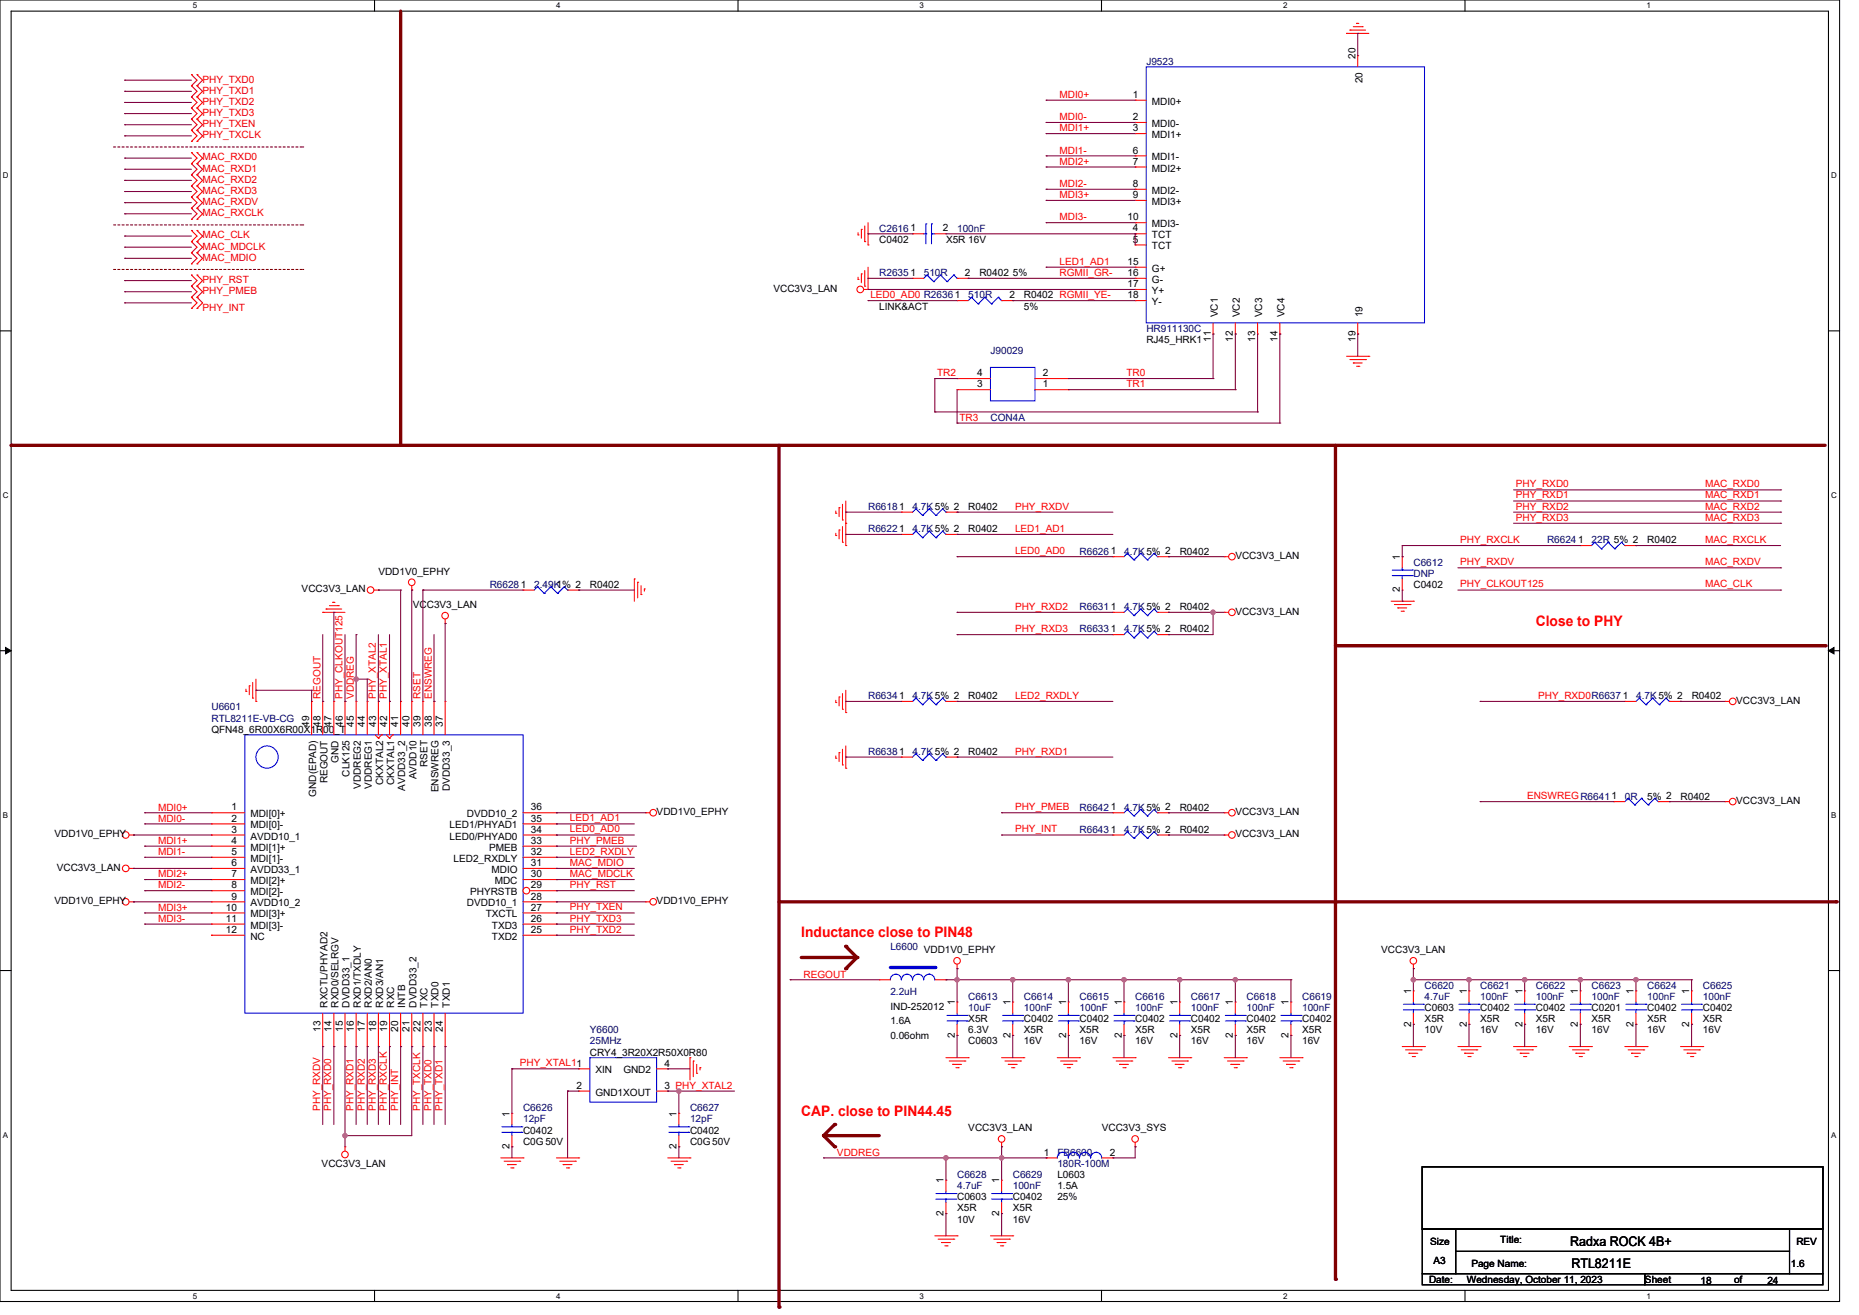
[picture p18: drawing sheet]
<svg xmlns="http://www.w3.org/2000/svg" width="297mm" height="210mm" viewBox="0 0 297 210" stroke-linecap="round" stroke-linejoin="round" font-family="sans-serif">
<defs><g id="words">
<g font-size="2.3" fill="#f00">
<text x="245.3" y="99.9">Close to PHY</text>
<text x="128" y="149.7">Inductance close to PIN48</text>
<text x="128" y="178.2">CAP. close to PIN44.45</text>
</g>
<g font-size="2.1">
<text x="250.9" y="198.9">Radxa ROCK 4B+</text>
<text x="251.1" y="202.5">RTL8211E</text>
</g>
<g font-size="1.6" fill="#000080">
<text x="183.1" y="10.3">J9523</text>
<text x="140.5" y="37">C26161</text>
<text x="152.9" y="37">100nF</text>
<text x="140.5" y="44.1">R26351</text>
<text x="147.6" y="44.1">510R</text>
<text x="154.7" y="47.7">510R</text>
<text x="183.1" y="53">HR911130C</text>
<text x="158.3" y="56.6">J90029</text>
<text x="158.3" y="67.2">CON4A</text>
<text x="138.7" y="81.4">R66181</text>
<text x="145.8" y="81.4">4.7K5% 2</text>
<text x="138.7" y="85">R66221</text>
<text x="145.8" y="85">4.7K5% 2</text>
<text x="172.5" y="88.6">R66261</text>
<text x="179.6" y="88.6">4.7K5% 2</text>
<text x="247.2" y="86.8">R66241</text>
<text x="254.3" y="86.8">22R 5% 2</text>
<text x="78.2" y="93.9">R66281</text>
<text x="85.4" y="93.9">2.49K1% 2</text>
<text x="225.8" y="90.3">C6612</text>
<text x="225.8" y="92.1">DNP</text>
<text x="172.5" y="101">R66331</text>
<text x="172.5" y="97.5">R66311</text>
<text x="179.6" y="101">4.7K5% 2</text>
<text x="179.6" y="97.5">4.7K5% 2</text>
<text x="33.8" y="113.5">U6601</text>
<text x="138.7" y="111.7">R66341</text>
<text x="145.8" y="111.7">4.7K5% 2</text>
<text x="261.4" y="111.7">4.7K5% 2</text>
<text x="33.8" y="115.2">RTL8211E-VB-CG</text>
<text x="138.7" y="120.6">R66381</text>
<text x="145.8" y="120.6">4.7K5% 2</text>
<text x="172.5" y="129.5">R66421</text>
<text x="179.6" y="129.5">4.7K5% 2</text>
<text x="259.6" y="127.7">0R</text>
<text x="172.5" y="133">R66431</text>
<text x="179.6" y="133">4.7K5% 2</text>
<text x="142.3" y="151.7">L6600</text>
<text x="142.3" y="159">2.2uH</text>
<text x="154.7" y="159.7">C6613</text>
<text x="154.7" y="161.5">10uF</text>
<text x="163.6" y="159.7">C6614</text>
<text x="163.6" y="161.5">100nF</text>
<text x="172.5" y="159.7">C6615</text>
<text x="172.5" y="161.5">100nF</text>
<text x="181.4" y="159.7">C6616</text>
<text x="181.4" y="161.5">100nF</text>
<text x="190.3" y="159.7">C6617</text>
<text x="190.3" y="161.5">100nF</text>
<text x="199.2" y="159.7">C6618</text>
<text x="199.2" y="161.5">100nF</text>
<text x="208" y="159.7">C6619</text>
<text x="208" y="161.5">100nF</text>
<text x="227.6" y="157.9">C6620</text>
<text x="227.6" y="159.7">4.7uF</text>
<text x="236.5" y="157.9">C6621</text>
<text x="236.5" y="159.7">100nF</text>
<text x="245.4" y="157.9">C6622</text>
<text x="245.4" y="159.7">100nF</text>
<text x="254.3" y="157.9">C6623</text>
<text x="254.3" y="159.7">100nF</text>
<text x="263.2" y="157.9">C6624</text>
<text x="263.2" y="159.7">100nF</text>
<text x="272.1" y="157.9">C6625</text>
<text x="272.1" y="159.7">100nF</text>
<text x="94.2" y="165">Y6600</text>
<text x="94.2" y="166.8">25MHz</text>
<text x="83.6" y="177.5">C6626</text>
<text x="83.6" y="179.2">12pF</text>
<text x="110.2" y="177.5">C6627</text>
<text x="110.2" y="179.2">12pF</text>
<text x="168.9" y="184.6">FB6600</text>
<text x="152.9" y="188.1">C6628</text>
<text x="152.9" y="189.9">4.7uF</text>
<text x="161.8" y="188.1">C6629</text>
<text x="161.8" y="189.9">100nF</text>
<text x="168.9" y="186.4">180R-100M</text>
</g>
<g font-size="1.6">
<text x="216.5" y="9.4" transform="rotate(-90 216.5 9.4)">20</text>
<text x="181" y="15.6">1</text>
<text x="184" y="16.7">MDI0+</text>
<text x="217.7" y="13.3" transform="rotate(-90 217.7 13.3)">20</text>
<text x="181" y="19.2">2</text>
<text x="181" y="21">3</text>
<text x="184" y="20.3">MDI0-</text>
<text x="184" y="22.1">MDI1+</text>
<text x="181" y="26.3">7</text>
<text x="181" y="24.5">6</text>
<text x="181" y="29.9">8</text>
<text x="184" y="27.4">MDI2+</text>
<text x="184" y="25.6">MDI1-</text>
<text x="180.1" y="35.2">10</text>
<text x="181" y="31.6">9</text>
<text x="184" y="32.7">MDI3+</text>
<text x="184" y="30.9">MDI2-</text>
<text x="140.5" y="38.8">C0402</text>
<text x="150.6" y="37">2</text>
<text x="151.1" y="38.8">X5R 16V</text>
<text x="181" y="37">4</text>
<text x="181" y="38.7">5</text>
<text x="184" y="38.1">TCT</text>
<text x="184" y="36.3">MDI3-</text>
<text x="184" y="39.8">TCT</text>
<text x="123.6" y="46.6">VCC3V3_LAN</text>
<text x="154.2" y="44.1">2</text>
<text x="156.5" y="44.1">R0402</text>
<text x="161.3" y="47.6">2</text>
<text x="161.8" y="44.1">5%</text>
<text x="163.6" y="47.7">R0402 RGMII_YE-</text>
<text x="180.1" y="42.3">15</text>
<text x="180.1" y="44.1">16</text>
<text x="180.1" y="47.6">18</text>
<text x="180.1" y="45.9">17</text>
<text x="184" y="43.4">G+</text>
<text x="184" y="45.2">G-</text>
<text x="184" y="46.9">Y+</text>
<text x="140.5" y="49.4">LINK&amp;ACT</text>
<text x="163.6" y="49.4">5%</text>
<text x="184" y="48.7">Y-</text>
<text x="194.5" y="50.7" transform="rotate(-90 194.5 50.7)">VC1</text>
<text x="198.1" y="50.7" transform="rotate(-90 198.1 50.7)">VC2</text>
<text x="201.7" y="50.7" transform="rotate(-90 201.7 50.7)">VC3</text>
<text x="205.2" y="50.7" transform="rotate(-90 205.2 50.7)">VC4</text>
<text x="217.7" y="50.7" transform="rotate(-90 217.7 50.7)">19</text>
<text x="183.1" y="54.8">RJ45_HRK1</text>
<text x="193.4" y="54.6" transform="rotate(-90 193.4 54.6)">11</text>
<text x="197" y="54.6" transform="rotate(-90 197 54.6)">12</text>
<text x="200.5" y="54.6" transform="rotate(-90 200.5 54.6)">13</text>
<text x="204.1" y="54.6" transform="rotate(-90 204.1 54.6)">14</text>
<text x="216.5" y="54.6" transform="rotate(-90 216.5 54.6)">19</text>
<text x="156.1" y="61.9">3</text>
<text x="156.1" y="60.1">4</text>
<text x="166.6" y="61.9">1</text>
<text x="166.6" y="60.1">2</text>
<text x="154.7" y="81.4">R0402</text>
<text x="154.7" y="85">R0402</text>
<text x="188.5" y="88.6">R0402</text>
<text x="197.4" y="89.3">VCC3V3_LAN</text>
<text x="223.7" y="89.4" transform="rotate(-90 223.7 89.4)">1</text>
<text x="263.2" y="86.8">R0402</text>
<text x="48.2" y="94.6">VCC3V3_LAN</text>
<text x="60.5" y="91.8">VDD1V0_EPHY</text>
<text x="94.2" y="93.9">R0402</text>
<text x="223.7" y="94.6" transform="rotate(-90 223.7 94.6)">2</text>
<text x="225.8" y="93.9">C0402</text>
<text x="66" y="97.1">VCC3V3_LAN</text>
<text x="188.5" y="101">R0402</text>
<text x="188.5" y="97.5">R0402</text>
<text x="197.4" y="98.2">VCC3V3_LAN</text>
<text x="154.7" y="111.7">R0402</text>
<text x="270.3" y="111.7">R0402</text>
<text x="277.4" y="112.4">VCC3V3_LAN</text>
<text x="33.8" y="117">QFN48_6R00X6R00X1R00_T</text>
<text x="49.4" y="116.1" transform="rotate(-90 49.4 116.1)">49</text>
<text x="51.2" y="116.1" transform="rotate(-90 51.2 116.1)">48</text>
<text x="53" y="116.1" transform="rotate(-90 53 116.1)">47</text>
<text x="54.7" y="116.1" transform="rotate(-90 54.7 116.1)">46</text>
<text x="56.5" y="116.1" transform="rotate(-90 56.5 116.1)">45</text>
<text x="58.3" y="116.1" transform="rotate(-90 58.3 116.1)">44</text>
<text x="60.1" y="116.1" transform="rotate(-90 60.1 116.1)">43</text>
<text x="61.9" y="116.1" transform="rotate(-90 61.9 116.1)">42</text>
<text x="63.6" y="116.1" transform="rotate(-90 63.6 116.1)">41</text>
<text x="65.4" y="116.1" transform="rotate(-90 65.4 116.1)">40</text>
<text x="67.2" y="116.1" transform="rotate(-90 67.2 116.1)">39</text>
<text x="69" y="116.1" transform="rotate(-90 69 116.1)">38</text>
<text x="70.8" y="116.1" transform="rotate(-90 70.8 116.1)">37</text>
<text x="52.3" y="125.1" transform="rotate(-90 52.3 125.1)">REGOUT</text>
<text x="54.1" y="121.8" transform="rotate(-90 54.1 121.8)">GND</text>
<text x="55.9" y="124" transform="rotate(-90 55.9 124)">CLK125</text>
<text x="57.6" y="126" transform="rotate(-90 57.6 126)">VDDREG2</text>
<text x="59.4" y="126" transform="rotate(-90 59.4 126)">VDDREG1</text>
<text x="61.2" y="125.4" transform="rotate(-90 61.2 125.4)">CKXTAL2</text>
<text x="63" y="125.4" transform="rotate(-90 63 125.4)">CKXTAL1</text>
<text x="66.5" y="124.5" transform="rotate(-90 66.5 124.5)">AVDD10</text>
<text x="68.3" y="122.5" transform="rotate(-90 68.3 122.5)">RSET</text>
<text x="154.7" y="120.6">R0402</text>
<text x="37" y="129.4">1</text>
<text x="37" y="131.2">2</text>
<text x="40" y="130.5">MDI[0]+</text>
<text x="50.5" y="127.3" transform="rotate(-90 50.5 127.3)">GND(EPAD)</text>
<text x="64.7" y="126.3" transform="rotate(-90 64.7 126.3)">AVDD33_2</text>
<text x="70.1" y="126.5" transform="rotate(-90 70.1 126.5)">ENSWREG</text>
<text x="71.9" y="126.3" transform="rotate(-90 71.9 126.3)">DVDD33_3</text>
<text x="74.6" y="130.5">DVDD10_2</text>
<text x="84.8" y="131.2">35</text>
<text x="84.8" y="129.4">36</text>
<text x="104.9" y="130.2">VDD1V0_EPHY</text>
<text x="188.5" y="129.5">R0402</text>
<text x="197.4" y="130.2">VCC3V3_LAN</text>
<text x="263.2" y="127.7">5% 2</text>
<text x="268.5" y="127.7">R0402</text>
<text x="277.4" y="128.4">VCC3V3_LAN</text>
<text x="8.7" y="133.7">VDD1V0_EPHY</text>
<text x="37" y="133">3</text>
<text x="37" y="134.8">4</text>
<text x="37" y="136.5">5</text>
<text x="40" y="132.3">MDI[0]-</text>
<text x="40" y="134.1">AVDD10_1</text>
<text x="40" y="135.8">MDI[1]+</text>
<text x="40" y="137.6">MDI[1]-</text>
<text x="71.8" y="134.1">LED0/PHYAD0</text>
<text x="71.8" y="132.3">LED1/PHYAD1</text>
<text x="72.5" y="137.6">LED2_RXDLY</text>
<text x="78.1" y="135.8">PMEB</text>
<text x="84.8" y="136.5">32</text>
<text x="84.8" y="134.8">33</text>
<text x="84.8" y="133">34</text>
<text x="188.5" y="133">R0402</text>
<text x="197.4" y="133.7">VCC3V3_LAN</text>
<text x="9.1" y="139.1">VCC3V3_LAN</text>
<text x="37" y="138.3">6</text>
<text x="37" y="140.1">7</text>
<text x="37" y="141.9">8</text>
<text x="37" y="143.6">9</text>
<text x="40" y="139.4">AVDD33_1</text>
<text x="40" y="141.2">MDI[2]+</text>
<text x="40" y="143">MDI[2]-</text>
<text x="75.1" y="143">PHYRSTB</text>
<text x="78.5" y="139.4">MDIO</text>
<text x="79" y="141.2">MDC</text>
<text x="84.8" y="143.6">28</text>
<text x="84.8" y="141.9">29</text>
<text x="84.8" y="140.1">30</text>
<text x="84.8" y="138.3">31</text>
<text x="8.7" y="144.4">VDD1V0_EPHY</text>
<text x="36.1" y="145.4">10</text>
<text x="36.1" y="147.2">11</text>
<text x="36.1" y="149">12</text>
<text x="40" y="144.7">AVDD10_2</text>
<text x="40" y="146.5">MDI[3]+</text>
<text x="40" y="148.3">MDI[3]-</text>
<text x="74.6" y="144.7">DVDD10_1</text>
<text x="77.6" y="146.5">TXCTL</text>
<text x="78.6" y="148.3">TXD3</text>
<text x="84.8" y="149">25</text>
<text x="84.8" y="147.2">26</text>
<text x="84.8" y="145.4">27</text>
<text x="104.9" y="144.4">VDD1V0_EPHY</text>
<text x="40" y="150.1">NC</text>
<text x="78.6" y="150.1">TXD2</text>
<text x="147.6" y="152.2">VDD1V0_EPHY</text>
<text x="220.7" y="152.2">VCC3V3_LAN</text>
<text x="52.3" y="160.9" transform="rotate(-90 52.3 160.9)">RXCTL/PHYAD2</text>
<text x="54.1" y="160.9" transform="rotate(-90 54.1 160.9)">RXD0/SELRGV</text>
<text x="55.9" y="160.9" transform="rotate(-90 55.9 160.9)">DVDD33_1</text>
<text x="57.6" y="160.9" transform="rotate(-90 57.6 160.9)">RXD1/TXDLY</text>
<text x="59.4" y="160.9" transform="rotate(-90 59.4 160.9)">RXD2/AN0</text>
<text x="61.2" y="160.9" transform="rotate(-90 61.2 160.9)">RXD3/AN1</text>
<text x="63" y="160.9" transform="rotate(-90 63 160.9)">RXC</text>
<text x="64.7" y="160.9" transform="rotate(-90 64.7 160.9)">INTB</text>
<text x="66.5" y="160.9" transform="rotate(-90 66.5 160.9)">DVDD33_2</text>
<text x="68.3" y="160.9" transform="rotate(-90 68.3 160.9)">TXC</text>
<text x="70.1" y="160.9" transform="rotate(-90 70.1 160.9)">TXD0</text>
<text x="71.9" y="160.9" transform="rotate(-90 71.9 160.9)">TXD1</text>
<text x="142.3" y="161.3">IND-252012</text>
<text x="152.5" y="160.5" transform="rotate(-90 152.5 160.5)">1</text>
<text x="161.4" y="160.5" transform="rotate(-90 161.4 160.5)">1</text>
<text x="170.3" y="160.5" transform="rotate(-90 170.3 160.5)">1</text>
<text x="179.2" y="160.5" transform="rotate(-90 179.2 160.5)">1</text>
<text x="188.1" y="160.5" transform="rotate(-90 188.1 160.5)">1</text>
<text x="197" y="160.5" transform="rotate(-90 197 160.5)">1</text>
<text x="205.9" y="160.5" transform="rotate(-90 205.9 160.5)">1</text>
<text x="225.4" y="158.8" transform="rotate(-90 225.4 158.8)">1</text>
<text x="227.6" y="161.5">C0603</text>
<text x="234.3" y="158.8" transform="rotate(-90 234.3 158.8)">1</text>
<text x="236.5" y="161.5">C0402</text>
<text x="243.2" y="158.8" transform="rotate(-90 243.2 158.8)">1</text>
<text x="245.4" y="161.5">C0402</text>
<text x="252.1" y="158.8" transform="rotate(-90 252.1 158.8)">1</text>
<text x="254.3" y="161.5">C0201</text>
<text x="261" y="158.8" transform="rotate(-90 261 158.8)">1</text>
<text x="263.2" y="161.5">C0402</text>
<text x="269.9" y="158.8" transform="rotate(-90 269.9 158.8)">1</text>
<text x="272.1" y="161.5">C0402</text>
<text x="51.2" y="164.8" transform="rotate(-90 51.2 164.8)">13</text>
<text x="53" y="164.8" transform="rotate(-90 53 164.8)">14</text>
<text x="54.7" y="164.8" transform="rotate(-90 54.7 164.8)">15</text>
<text x="56.5" y="164.8" transform="rotate(-90 56.5 164.8)">16</text>
<text x="58.3" y="164.8" transform="rotate(-90 58.3 164.8)">17</text>
<text x="60.1" y="164.8" transform="rotate(-90 60.1 164.8)">18</text>
<text x="61.9" y="164.8" transform="rotate(-90 61.9 164.8)">19</text>
<text x="63.6" y="164.8" transform="rotate(-90 63.6 164.8)">20</text>
<text x="65.4" y="164.8" transform="rotate(-90 65.4 164.8)">21</text>
<text x="67.2" y="164.8" transform="rotate(-90 67.2 164.8)">22</text>
<text x="69" y="164.8" transform="rotate(-90 69 164.8)">23</text>
<text x="70.8" y="164.8" transform="rotate(-90 70.8 164.8)">24</text>
<text x="142.3" y="163.6">1.6A</text>
<text x="142.3" y="165.9">0.06ohm</text>
<text x="152.5" y="165.7" transform="rotate(-90 152.5 165.7)">2</text>
<text x="154.7" y="166.8">C0603</text>
<text x="154.7" y="163.2">X5R</text>
<text x="154.7" y="165">6.3V</text>
<text x="161.4" y="165.7" transform="rotate(-90 161.4 165.7)">2</text>
<text x="163.6" y="163.2">C0402</text>
<text x="163.6" y="165">X5R</text>
<text x="163.6" y="166.8">16V</text>
<text x="170.3" y="165.7" transform="rotate(-90 170.3 165.7)">2</text>
<text x="172.5" y="163.2">C0402</text>
<text x="172.5" y="165">X5R</text>
<text x="172.5" y="166.8">16V</text>
<text x="179.2" y="165.7" transform="rotate(-90 179.2 165.7)">2</text>
<text x="181.4" y="163.2">C0402</text>
<text x="181.4" y="165">X5R</text>
<text x="181.4" y="166.8">16V</text>
<text x="188.1" y="165.7" transform="rotate(-90 188.1 165.7)">2</text>
<text x="190.3" y="163.2">C0402</text>
<text x="190.3" y="165">X5R</text>
<text x="190.3" y="166.8">16V</text>
<text x="197" y="165.7" transform="rotate(-90 197 165.7)">2</text>
<text x="199.2" y="163.2">C0402</text>
<text x="199.2" y="165">X5R</text>
<text x="199.2" y="166.8">16V</text>
<text x="205.9" y="165.7" transform="rotate(-90 205.9 165.7)">2</text>
<text x="208" y="163.2">C0402</text>
<text x="208" y="165">X5R</text>
<text x="208" y="166.8">16V</text>
<text x="225.4" y="163.9" transform="rotate(-90 225.4 163.9)">2</text>
<text x="227.6" y="163.2">X5R</text>
<text x="227.6" y="165">10V</text>
<text x="234.3" y="163.9" transform="rotate(-90 234.3 163.9)">2</text>
<text x="236.5" y="163.2">X5R</text>
<text x="236.5" y="165">16V</text>
<text x="243.2" y="163.9" transform="rotate(-90 243.2 163.9)">2</text>
<text x="245.4" y="163.2">X5R</text>
<text x="245.4" y="165">16V</text>
<text x="252.1" y="163.9" transform="rotate(-90 252.1 163.9)">2</text>
<text x="254.3" y="163.2">X5R</text>
<text x="254.3" y="165">16V</text>
<text x="261" y="163.9" transform="rotate(-90 261 163.9)">2</text>
<text x="263.2" y="163.2">X5R</text>
<text x="263.2" y="165">16V</text>
<text x="269.9" y="163.9" transform="rotate(-90 269.9 163.9)">2</text>
<text x="272.1" y="163.2">X5R</text>
<text x="272.1" y="165">16V</text>
<text x="92.1" y="173.9">2</text>
<text x="94.2" y="168.6">CRY4_3R20X2R50X0R80</text>
<text x="95.1" y="171.4">XIN</text>
<text x="99.6" y="171.4">GND2</text>
<text x="106.2" y="173.9">3 PHY_XTAL2</text>
<text x="106.2" y="170.3">4</text>
<text x="81.4" y="178.3" transform="rotate(-90 81.4 178.3)">1</text>
<text x="95.1" y="175">GND1XOUT</text>
<text x="108.1" y="178.3" transform="rotate(-90 108.1 178.3)">1</text>
<text x="81.4" y="183.5" transform="rotate(-90 81.4 183.5)">2</text>
<text x="83.6" y="181">C0402</text>
<text x="83.6" y="182.8">C0G50V</text>
<text x="108.1" y="183.5" transform="rotate(-90 108.1 183.5)">2</text>
<text x="110.2" y="181">C0402</text>
<text x="110.2" y="182.8">C0G50V</text>
<text x="154.7" y="180.7">VCC3V3_LAN</text>
<text x="166.8" y="184.5">1</text>
<text x="176" y="180.7">VCC3V3_SYS</text>
<text x="177.3" y="184.5">2</text>
<text x="51.4" y="186.4">VCC3V3_LAN</text>
<text x="150.8" y="189" transform="rotate(-90 150.8 189)">1</text>
<text x="152.9" y="191.7">C0603</text>
<text x="159.7" y="189" transform="rotate(-90 159.7 189)">1</text>
<text x="161.8" y="191.7">C0402</text>
<text x="168.9" y="188.1">L0603</text>
<text x="168.9" y="189.9">1.5A</text>
<text x="168.9" y="191.7">25%</text>
<text x="150.8" y="194.2" transform="rotate(-90 150.8 194.2)">2</text>
<text x="152.9" y="193.5">X5R</text>
<text x="152.9" y="195.2">10V</text>
<text x="159.7" y="194.2" transform="rotate(-90 159.7 194.2)">2</text>
<text x="161.8" y="193.5">X5R</text>
<text x="161.8" y="195.2">16V</text>
<text x="228.5" y="198.8">Size</text>
<text x="229" y="201.8">A3</text>
<text x="235.1" y="202.4">Page Name:</text>
<text x="239.7" y="198.4">Title:</text>
<text x="286.1" y="202.4">1.6</text>
<text x="287" y="198.8">REV</text>
<text x="228.3" y="204.8">Date:</text>
<text x="234.4" y="204.8">Wednesday, October 11, 2023</text>
<text x="262.8" y="204.8">Sheet</text>
<text x="271.7" y="205">18</text>
<text x="277" y="204.8">of</text>
<text x="282.4" y="205">24</text>
</g>
<g font-size="1.6" fill="#d50000">
<text x="32.4" y="15">PHY_TXD1</text>
<text x="32.4" y="13.2">PHY_TXD0</text>
<text x="32.4" y="16.7">PHY_TXD2</text>
<text x="32.4" y="18.5">PHY_TXD3</text>
<text x="32.4" y="20.3">PHY_TXEN</text>
<text x="32.4" y="22.1">PHY_TXCLK</text>
<text x="32.4" y="27.4">MAC_RXD1</text>
<text x="32.4" y="25.6">MAC_RXD0</text>
<text x="32.4" y="29.2">MAC_RXD2</text>
<text x="32.4" y="32.7">MAC_RXDV</text>
<text x="32.4" y="34.5">MAC_RXCLK</text>
<text x="32.4" y="31">MAC_RXD3</text>
<text x="32.4" y="39.8">MAC_MDCLK</text>
<text x="32.4" y="38.1">MAC_CLK</text>
<text x="32.4" y="41.6">MAC_MDIO</text>
<text x="32.4" y="47">PHY_PMEB</text>
<text x="32.4" y="45.2">PHY_RST</text>
<text x="32.4" y="49.6">PHY_INT</text>
</g>
<g font-size="1.6" fill="#f00">
<text x="169.3" y="15.6">MDI0+</text>
<text x="169.3" y="19.2">MDI0-</text>
<text x="169.3" y="21">MDI1+</text>
<text x="169.3" y="29.9">MDI2-</text>
<text x="169.3" y="26.3">MDI2+</text>
<text x="169.3" y="24.5">MDI1-</text>
<text x="169.3" y="35.2">MDI3-</text>
<text x="169.3" y="31.6">MDI3+</text>
<text x="139.1" y="47.6">LED0_AD0 R26361</text>
<text x="169.3" y="42.3">LED1_AD1</text>
<text x="169.3" y="44">RGMII_GR-</text>
<text x="149.7" y="60.1">TR2</text>
<text x="180" y="61.9">TR1</text>
<text x="180" y="60.1">TR0</text>
<text x="153.3" y="67.2">TR3</text>
<text x="242.2" y="77.8">PHY_RXD0</text>
<text x="272.4" y="77.8">MAC_RXD0</text>
<text x="162.2" y="81.4">PHY_RXDV</text>
<text x="242.2" y="81.4">PHY_RXD2</text>
<text x="242.2" y="83.2">PHY_RXD3</text>
<text x="242.2" y="79.6">PHY_RXD1</text>
<text x="272.4" y="81.4">MAC_RXD2</text>
<text x="272.4" y="83.2">MAC_RXD3</text>
<text x="272.4" y="79.6">MAC_RXD1</text>
<text x="162.2" y="84.9">LED1_AD1</text>
<text x="162.2" y="88.5">LED0_AD0</text>
<text x="233.3" y="86.7">PHY_RXCLK</text>
<text x="272.4" y="86.7">MAC_RXCLK</text>
<text x="233.3" y="93.8">PHY_CLKOUT125</text>
<text x="233.3" y="90.3">PHY_RXDV</text>
<text x="272.4" y="93.8">MAC_CLK</text>
<text x="272.4" y="90.3">MAC_RXDV</text>
<text x="162.2" y="97.4">PHY_RXD2</text>
<text x="162.2" y="100.9">PHY_RXD3</text>
<text x="51.2" y="111.6" transform="rotate(-90 51.2 111.6)">REGOUT</text>
<text x="54.7" y="111.6" transform="rotate(-90 54.7 111.6)">PHY_CLKOUT125</text>
<text x="56.5" y="111.6" transform="rotate(-90 56.5 111.6)">VDDREG</text>
<text x="60" y="111.6" transform="rotate(-90 60 111.6)">PHY_XTAL2</text>
<text x="61.8" y="111.6" transform="rotate(-90 61.8 111.6)">PHY_XTAL1</text>
<text x="67.2" y="111.6" transform="rotate(-90 67.2 111.6)">RSET</text>
<text x="69" y="111.6" transform="rotate(-90 69 111.6)">ENSWREG</text>
<text x="162.2" y="111.6">LED2_RXDLY</text>
<text x="245.7" y="111.6">PHY_RXD0R66371</text>
<text x="162.2" y="120.5">PHY_RXD1</text>
<text x="25.3" y="131.2">MDI0-</text>
<text x="25.3" y="129.4">MDI0+</text>
<text x="91" y="131.2">LED1_AD1</text>
<text x="162.2" y="129.4">PHY_PMEB</text>
<text x="244" y="127.7">ENSWREGR66411</text>
<text x="25.3" y="134.8">MDI1+</text>
<text x="25.3" y="136.5">MDI1-</text>
<text x="91" y="132.9">LED0_AD0</text>
<text x="91" y="134.7">PHY_PMEB</text>
<text x="91" y="136.5">LED2_RXDLY</text>
<text x="162.2" y="132.9">PHY_INT</text>
<text x="25.3" y="141.9">MDI2-</text>
<text x="25.3" y="140.1">MDI2+</text>
<text x="91" y="141.8">PHY_RST</text>
<text x="91" y="138.3">MAC_MDIO</text>
<text x="91" y="140">MAC_MDCLK</text>
<text x="25.3" y="147.2">MDI3-</text>
<text x="25.3" y="145.4">MDI3+</text>
<text x="91" y="145.4">PHY_TXEN</text>
<text x="91" y="147.2">PHY_TXD3</text>
<text x="91" y="148.9">PHY_TXD2</text>
<text x="128.4" y="156.1">REGOUT</text>
<text x="83" y="170.3">PHY_XTAL11</text>
<text x="51.1" y="177.4" transform="rotate(-90 51.1 177.4)">PHY_RXDV</text>
<text x="52.9" y="177.4" transform="rotate(-90 52.9 177.4)">PHY_RXD0</text>
<text x="56.5" y="177.4" transform="rotate(-90 56.5 177.4)">PHY_RXD1</text>
<text x="58.3" y="177.4" transform="rotate(-90 58.3 177.4)">PHY_RXD2</text>
<text x="60" y="177.4" transform="rotate(-90 60 177.4)">PHY_RXD3</text>
<text x="61.8" y="177.4" transform="rotate(-90 61.8 177.4)">PHY_RXCLK</text>
<text x="63.6" y="177.4" transform="rotate(-90 63.6 177.4)">PHY_INT</text>
<text x="67.2" y="177.4" transform="rotate(-90 67.2 177.4)">PHY_TXCLK</text>
<text x="68.9" y="177.4" transform="rotate(-90 68.9 177.4)">PHY_TXD0</text>
<text x="70.7" y="177.4" transform="rotate(-90 70.7 177.4)">PHY_TXD1</text>
<text x="133.7" y="184.6">VDDREG</text>
</g>
<g font-size="1.3">
<text x="30.8" y="1.3">5</text>
<text x="88.9" y="1.3">4</text>
<text x="146.9" y="1.3">3</text>
<text x="205" y="1.3">2</text>
<text x="263.1" y="1.3">1</text>
<text x=".4" y="28.5">D</text>
<text x="292.5" y="28.5">D</text>
<text x=".4" y="79.5">C</text>
<text x="292.5" y="79.5">C</text>
<text x=".4" y="130.6">B</text>
<text x="292.5" y="130.6">B</text>
<text x=".4" y="181.7">A</text>
<text x="292.5" y="181.7">A</text>
<text x="30.8" y="207.4">5</text>
<text x="88.9" y="207.4">4</text>
<text x="146.9" y="207.4">3</text>
<text x="205" y="207.4">2</text>
<text x="263.1" y="207.4">1</text>
</g>
</g></defs>
<path d="M0 0h293.9v207.8h-293.9zM1.8 1.8h290.3v204.3h-290.3z" fill="none" stroke="#000" stroke-width=".17"/>
<g fill="#fff">
<path d="M30.8 .2h.7v1.4h-.7z"/>
<path d="M30.8 206.2h.7v1.5h-.7z"/>
</g>
<path d="M59.8 0v1.8M59.8 206.1v1.7" fill="none" stroke="#000" stroke-width=".17"/>
<g fill="#fff">
<path d="M88.9 .2h.7v1.4h-.7z"/>
<path d="M88.9 206.2h.7v1.5h-.7z"/>
</g>
<path d="M117.9 0v1.8M117.9 206.1v1.7" fill="none" stroke="#000" stroke-width=".17"/>
<g fill="#fff">
<path d="M146.9 .2h.7v1.4h-.7z"/>
<path d="M146.9 206.2h.7v1.5h-.7z"/>
</g>
<path d="M176 0v1.8M176 206.1v1.7" fill="none" stroke="#000" stroke-width=".17"/>
<g fill="#fff">
<path d="M205 .2h.7v1.4h-.7z"/>
<path d="M205 206.2h.7v1.5h-.7z"/>
</g>
<path d="M234.1 0v1.8M234.1 206.1v1.7" fill="none" stroke="#000" stroke-width=".17"/>
<g fill="#fff">
<path d="M263.1 .2h.7v1.4h-.7z"/>
<path d="M263.1 206.2h.7v1.5h-.7z"/>
<path d="M.4 27.3h1v1.4h-1z"/>
<path d="M292.6 27.3h.9v1.4h-.9z"/>
<path d="M.4 78.4h1v1.4h-1z"/>
<path d="M292.6 78.4h.9v1.4h-.9z"/>
</g>
<path d="M0 52.8h1.8M292.1 52.8h1.8" fill="none" stroke="#000" stroke-width=".17"/>
<g fill="#fff">
<path d="M.4 129.4h.9v1.5h-.9z"/>
<path d="M292.6 129.4h.8v1.5h-.8z"/>
</g>
<path d="M0 103.9h1.8M292.1 103.9h1.8" fill="none" stroke="#000" stroke-width=".17"/>
<path d="M.9 103.4l.9 .5-.9 .5zM292.1 103.9l.9-.5v1z" fill="#000" stroke="#000" stroke-width=".16"/>
<g fill="#fff">
<path d="M.4 180.5h.9v1.4h-.9z"/>
<path d="M292.6 180.5h.8v1.4h-.8z"/>
</g>
<path d="M0 155h1.8M292.1 155h1.8" fill="none" stroke="#000" stroke-width=".17"/>
<path d="M18.1 23.5h30.3M18.1 35.9h30.3M48.4 23.5h.1M48.4 35.9h.1M18.1 43h30.3M48.4 43h.1" fill="none" stroke="#800000" stroke-width=".17" stroke-dasharray=".3 .3"/>
<path d="M213.4 71.1v133.2" fill="none" stroke="#800000" stroke-width=".53"/>
<circle cx="213.4" cy="204.3" r=".26" fill="#800000"/>
<path d="M124.5 71.1v137.6" fill="none" stroke="#800000" stroke-width=".53"/>
<circle cx="124.5" cy="208.7" r=".26" fill="#800000"/>
<path d="M133.3 179.6l-1.7 1.8" fill="none" stroke="#800000" stroke-width=".53"/>
<circle cx="133.3" cy="179.6" r=".26" fill="#800000"/>
<path d="M131.6 181.4l1.7 1.7" fill="none" stroke="#800000" stroke-width=".53"/>
<circle cx="133.3" cy="183.1" r=".26" fill="#800000"/>
<path d="M131.6 181.4h8.9" fill="none" stroke="#800000" stroke-width=".53"/>
<circle cx="131.6" cy="181.4" r=".26" fill="#800000"/>
<path d="M128 152.9h8.9" fill="none" stroke="#800000" stroke-width=".53"/>
<circle cx="136.9" cy="152.9" r=".26" fill="#800000"/>
<path d="M135.1 151.1l1.8 1.8" fill="none" stroke="#800000" stroke-width=".53"/>
<circle cx="135.1" cy="151.1" r=".26" fill="#800000"/>
<path d="M136.9 152.9l-1.8 1.8" fill="none" stroke="#800000" stroke-width=".53"/>
<circle cx="135.1" cy="154.7" r=".26" fill="#800000"/>
<path d="M213.4 103.1h78.2" fill="none" stroke="#800000" stroke-width=".53"/>
<circle cx="291.6" cy="103.1" r=".26" fill="#800000"/>
<path d="M64 1.8v69.3" fill="none" stroke="#800000" stroke-width=".53"/>
<circle cx="64" cy="71.1" r=".26" fill="#800000"/>
<path d="M124.5 144h168.9" fill="none" stroke="#800000" stroke-width=".53"/>
<circle cx="293.4" cy="144" r=".26" fill="#800000"/>
<path d="M1.8 71.1h289.8" fill="none" stroke="#800000" stroke-width=".53"/>
<circle cx="1.8" cy="71.1" r=".26" fill="#800000"/>
<g fill="none" stroke="#f00" stroke-width=".17">
<path d="M215.1 5.3h.1M215.1 5.3h3.6M215.7 4.8h.1M215.7 4.8h2.5M216.2 4.3h1.4M216.7 3.7h.1M216.7 3.7h.4M217.6 4.3h.1M137.1 37.5h.1M137.1 37.2v.3M137.6 36.6h.1M137.6 36.6v1.4"/>
<path d="M138.2 38.6h.1M138.2 36.1v2.5M138.7 39.1h.1M138.7 35.6v3.5M137.1 44.6h.1M137.1 44.3v.3M137.6 43.7h.1M137.6 43.7v1.5M138 46.2h.7M138.2 45.7h.1M138.2 43.2v2.5M138.7 46.2h.1"/>
<path d="M138.7 42.7v3.5M215.1 56.9h3.6M215.7 57.4h2.5M216.2 58h.1M216.2 58h1.4M216.7 58.5h.4M217.1 58.5h.1M218.2 57.4h.1M218.7 56.9h.1M152.9 62.2h.1M152.9 60.5h.1M152.9 62.2h5.3"/>
<path d="M152.9 60.5h5.3M165.4 62.2h5.3M165.4 60.5h5.3M170.7 62.2h.1M170.7 60.5h.1M51.6 97.8h.1M51.6 97.8h3.5M52.1 97.3h.1M52.1 97.3h2.5M52.6 96.7h1.4M53.2 96.2h.1M53.2 96.2h.3"/>
<path d="M54 96.7h.1M59.7 94.2h.8M60.5 94.2h.1M65.8 94.2h.1M65.8 93.5v.7M71.1 99.6h.1M71.1 98.9v.7M83.6 94.2h.1M83.6 94.2h1.7M90.7 94.2h1.8M92.5 94.2h.1M101.3 92.5h.1"/>
<path d="M101.3 92.5v3.5M101.9 93h.1M101.9 93v2.5M102.4 94.9h.1M102.4 93.5v1.4M102.9 94.1h.1M102.9 94.1v.3M133.5 85.5h.1M133.5 82h.1M133.5 81.6v.4M133.5 85.2v.3M134.1 84.6h.1"/>
<path d="M134.1 81.1h.1M134.1 81.1v1.4M134.1 84.6v1.5M134.6 86.6h.1M134.6 83h.1M134.6 80.5v2.5M134.6 84.1v2.5M135.1 87.1h.1M135.1 83.6h.1M135.1 80v7.1M195.6 88.9h.1M195.6 97.8h.1"/>
<path d="M195.6 88.9h.7M195.6 97.8h.7M222.2 96h3.6M222.8 96.5h2.5M223.3 97.1h.1M223.3 97.1h1.4M223.8 97.6h.4M224.2 97.6h.1M225.3 96.5h.1M225.8 96h.1M252.5 87.1h.1M252.5 87.1h1.8"/>
<path d="M259.6 87.1h1.8M261.4 87.1h.1M39.3 110.4h.1M39.3 110.1v.3M39.8 109.5h.1M39.8 109.5v1.4M40.4 111.5h.1M40.4 109v2.5M40.9 112h.1M40.9 108.5v3.5M133.5 112.2h.1M133.5 111.8v.4"/>
<path d="M134.1 111.3h.1M134.1 111.3v1.4M134.6 113.3h.1M134.6 110.8v2.5M134.6 119.7v2.5M135.1 113.8h.1M135.1 110.2v3.6M135.1 119.1v3.6M177.8 101.3h.1M177.8 101.3h1.8M184.9 101.3h1.8M186.7 101.3h.1"/>
<path d="M275.6 112h.1M275.6 112h.7M20.6 133.3h.7M20.6 138.7h.7M21.3 133.3h.1M21.3 138.7h.1M33.8 129.8h.1M33.8 131.6h.1M33.8 133.3h.1M33.8 135.1h.1M33.8 136.9h.1M33.8 138.7h.1"/>
<path d="M33.8 129.8h5.3M33.8 133.3h5.3M33.8 138.7h5.3M33.8 131.6h5.3M33.8 135.1h5.3M33.8 136.9h5.3M103.1 129.8h.1M103.1 129.8h.7M133.5 121.1h.1M133.5 120.7v.4M134.1 120.2h.1M134.1 120.2v1.4"/>
<path d="M134.6 122.2h.1M135.1 122.7h.1M195.6 129.8h.1M195.6 133.3h.1M195.6 129.8h.7M195.6 133.3h.7M275.6 128h.1M275.6 128h.7M20.6 144h.7M21.3 144h.1M33.8 140.5h.1M33.8 142.2h.1"/>
<path d="M33.8 144h.1M33.8 145.8h.1M33.8 147.6h.1M33.8 149.4h.1M33.8 144h5.3M33.8 140.5h5.3M33.8 142.2h5.3M33.8 145.8h5.3M33.8 147.6h5.3M33.8 149.4h5.3M83.6 144h5.3M83.6 145.8h5.3"/>
<path d="M83.6 147.6h5.3M83.6 149.4h5.3M88.9 149.4h.1M88.9 147.6h.1M88.9 145.8h.1M88.9 144h.1M103.1 144h.1M103.1 144h.7M152.9 154.7h.1M152.9 154v.7M225.8 154.7h.1M225.8 154v.7"/>
<path d="M51.6 167.1h.1M51.6 161.8v5.3M53.3 167.1h.1M53.3 161.8v5.3M55.1 167.1h.1M55.1 161.8v5.3M56.9 167.1h.1M56.9 161.8v5.3M58.7 167.1h.1M58.7 161.8v5.3M60.5 167.1h.1M60.5 161.8v5.3"/>
<path d="M62.2 167.1h.1M62.2 161.8v5.3M64 167.1h.1M64 161.8v5.3M65.8 167.1h.1M65.8 161.8v5.3M67.6 167.1h.1M67.6 161.8v5.3M69.3 167.1h.1M69.3 161.8v5.3M71.1 167.1h.1M71.1 161.8v5.3"/>
<path d="M110.2 168.9h.1M110.2 168.9v3.6M110.8 169.4h.1M110.8 169.4v2.5M111.3 171.4h.1M111.3 170v1.4M111.8 170.5h.1M111.8 170.5v.4M151.1 168.9h3.6M151.7 169.4h2.5M152.2 170h.1M152.2 170h1.4"/>
<path d="M152.7 170.5h.4M153.1 170.5h.1M154.2 169.4h.1M154.7 168.9h.1M160 168.9h3.6M160.5 169.4h2.5M161.1 170h.1M161.1 170h1.4M161.6 170.5h.4M162 170.5h.1M163 169.4h.1M163.6 168.9h.1"/>
<path d="M168.9 168.9h3.6M169.4 169.4h2.5M170 170h.1M170 170h1.4M170.5 170.5h.4M170.9 170.5h.1M171.9 169.4h.1M172.5 168.9h.1M177.8 168.9h3.6M178.3 169.4h2.5M178.9 170h.1M178.9 170h1.4"/>
<path d="M179.4 170.5h.4M179.8 170.5h.1M180.8 169.4h.1M181.4 168.9h.1M186.7 168.9h3.5M187.2 169.4h2.5M187.8 170h.1M187.8 170h1.4M188.3 170.5h.3M188.6 170.5h.1M189.7 169.4h.1M190.2 168.9h.1"/>
<path d="M195.6 168.9h3.5M196.1 169.4h2.5M196.6 170h.1M196.6 170h1.5M197.2 170.5h.3M197.5 170.5h.1M198.6 169.4h.1M199.1 168.9h.1M204.5 168.9h3.5M205 169.4h2.5M205.5 170h.1M205.5 170h1.5"/>
<path d="M206.1 170.5h.3M206.4 170.5h.1M207.5 169.4h.1M208 168.9h.1M224 167.1h3.6M224.6 167.7h2.5M225.1 168.2h.1M225.1 168.2h1.4M225.6 168.7h.4M226 168.7h.1M227.1 167.7h.1M227.6 167.1h.1"/>
<path d="M232.9 167.1h3.6M233.4 167.7h2.5M234 168.2h.1M234 168.2h1.4M234.5 168.7h.4M234.9 168.7h.1M235.9 167.7h.1M236.5 167.1h.1M241.8 167.1h3.6M242.3 167.7h2.5M242.9 168.2h.1M242.9 168.2h1.4"/>
<path d="M243.4 168.7h.4M243.8 168.7h.1M244.8 167.7h.1M245.4 167.1h.1M250.7 167.1h3.6M251.2 167.7h2.5M251.8 168.2h.1M251.8 168.2h1.4M252.3 168.7h.4M252.7 168.7h.1M253.7 167.7h.1M254.3 167.1h.1"/>
<path d="M259.6 167.1h3.5M260.1 167.7h2.5M260.7 168.2h.1M260.7 168.2h1.4M261.2 168.7h.3M261.5 168.7h.1M262.6 167.7h.1M263.1 167.1h.1M268.5 167.1h3.5M269 167.7h2.5M269.5 168.2h.1M269.5 168.2h1.5"/>
<path d="M270.1 168.7h.3M270.4 168.7h.1M271.5 167.7h.1M272 167.1h.1M55.1 183.1h.1M55.1 183.1v.7M80 184.9h3.6M80.5 185.4h2.5M81.1 186h.1M81.1 186h1.4M81.6 186.5h.4M82 186.5h.1"/>
<path d="M83 185.4h.1M83.6 184.9h.1M88.9 184.9h3.6M89.4 185.4h2.5M90 186h.1M90 186h1.4M90.5 186.5h.4M90.9 186.5h.1M91.9 185.4h.1M92.5 184.9h.1M106.7 184.9h3.5M107.2 185.4h2.5"/>
<path d="M107.7 186h.1M107.7 186h1.5M108.3 186.5h.3M108.6 186.5h.1M109.7 185.4h.1M110.2 184.9h.1M149.4 197.4h3.5M149.9 197.9h2.5M150.4 198.4h.1M150.4 198.4h1.4M151 199h.3M151.3 199h.1"/>
<path d="M152.4 197.9h.1M152.9 197.4h.1M158.2 197.4h3.6M158.8 197.9h2.5M159.3 198.4h.1M159.3 198.4h1.4M159.8 199h.4M160 183.1h.1M160 182.4v.7M160.2 199h.1M161.3 197.9h.1M161.8 197.4h.1"/>
<path d="M167.1 184.9h.1M167.1 184.9h1.8M176 184.9h1.8M177.8 184.9h.1M181.4 183.1h.1M181.4 182.4v.7"/>
<circle cx="137.4" cy="46.2" r=".53"/>
<circle cx="59.2" cy="94.2" r=".53"/>
<circle cx="65.8" cy="93" r=".53"/>
<circle cx="71.1" cy="98.3" r=".53"/>
<circle cx="196.8" cy="97.8" r=".53"/>
<circle cx="196.8" cy="88.9" r=".53"/>
<circle cx="276.8" cy="112" r=".53"/>
<circle cx="20.1" cy="133.3" r=".53"/>
<circle cx="20.1" cy="138.7" r=".53"/>
<circle cx="104.4" cy="129.8" r=".53"/>
<circle cx="196.8" cy="129.8" r=".53"/>
<circle cx="196.8" cy="133.3" r=".53"/>
<circle cx="276.8" cy="128" r=".53"/>
<circle cx="20.1" cy="144" r=".53"/>
<circle cx="104.4" cy="144" r=".53"/>
<circle cx="152.9" cy="153.4" r=".53"/>
<circle cx="225.8" cy="153.4" r=".53"/>
<circle cx="55.1" cy="184.4" r=".53"/>
<circle cx="160" cy="181.9" r=".53"/>
<circle cx="181.3" cy="181.9" r=".53"/>
</g>
<g fill="none" stroke="#d50000" stroke-width=".17">
<path d="M30.6 15.5h.1M30.6 13.7h.1M30.6 19h.1M30.6 17.3h.1M30.6 11.9h.1M30.6 13.7l.9 .9-.9 .9M30.6 17.3l.9 .8-.9 .9M30.6 11.9l.9 .9-.9 .9M30.6 15.5l.9 .9-.9 .9M30.6 19l.9 .9-.9 .9M31.5 15.5h.1M31.5 13.7h.1"/>
<path d="M31.5 19h.1M31.5 17.3h.1M31.5 11.9h.1M31.5 13.7l.9 .9-.9 .9M31.5 17.3l.9 .8-.9 .9M31.5 11.9l.9 .9-.9 .9M31.5 15.5l.9 .9-.9 .9M31.5 19l.9 .9-.9 .9M30.6 27.9h.1M30.6 26.1h.1M30.6 24.4h.1M30.6 38.6h.1"/>
<path d="M30.6 33.3h.1M30.6 31.5h.1M30.6 20.8h.1M30.6 22.6h.1M30.6 35h.1M30.6 36.8h.1M30.6 29.7h.1M30.6 26.1l.9 .9-.9 .9M30.6 24.4l.9 .9-.9 .8M30.6 38.6l.9 .9-.9 .9M30.6 31.5l.9 .9-.9 .9M30.6 20.8l.9 .9-.9 .9"/>
<path d="M30.6 33.3l.9 .8-.9 .9M30.6 36.8l.9 .9-.9 .9M30.6 27.9l.9 .9-.9 .9M30.6 29.7l.9 .9-.9 .9M31.5 27.9h.1M31.5 26.1h.1M31.5 24.4h.1M31.5 38.6h.1M31.5 33.3h.1M31.5 31.5h.1M31.5 20.8h.1M31.5 22.6h.1"/>
<path d="M31.5 35h.1M31.5 36.8h.1M31.5 29.7h.1M31.5 26.1l.9 .9-.9 .9M31.5 24.4l.9 .9-.9 .8M31.5 38.6l.9 .9-.9 .9M31.5 31.5l.9 .9-.9 .9M31.5 20.8l.9 .9-.9 .9M31.5 33.3l.9 .8-.9 .9M31.5 36.8l.9 .9-.9 .9M31.5 27.9l.9 .9-.9 .9M31.5 29.7l.9 .9-.9 .9"/>
<path d="M30.6 47.5h.1M30.6 45.7h.1M30.6 49.3h.1M30.6 40.4h.1M30.6 43.9h.1M30.6 42.1h.1M30.6 45.7l.9 .9-.9 .9M30.6 47.5l.9 .9-.9 .9M30.6 43.9l.9 .9-.9 .9M30.6 40.4l.9 .9-.9 .8M31.5 47.5h.1M31.5 45.7h.1"/>
<path d="M31.5 49.3h.1M31.5 40.4h.1M31.5 43.9h.1M31.5 42.1h.1M31.5 45.7l.9 .9-.9 .9M31.5 47.5l.9 .9-.9 .9M31.5 43.9l.9 .9-.9 .9M31.5 40.4l.9 .9-.9 .8"/>
</g>
<path d="M227.2 186.3h64v10h-64zM227.2 196.3h5.4v7.1h-5.4zM232.6 196.3h53.3v3.5h-53.3zM232.6 199.8h53.3v3.6h-53.3zM285.9 196.3h5.3v7.1h-5.3zM227.2 203.4h35.6v1.8h-35.6zM262.8 203.4h28.4v1.8h-28.4z" fill="none" stroke="#000" stroke-width=".17"/>
<g fill="none" stroke="#00f" stroke-width=".17">
<path d="M158.2 58.7h7.2v5.3h-7.2zM85.9 93.7h.1M85.9 93.7l-.6 .5M85.9 93.7l1 1.1M86.9 94.8h.1M88 93.7h.1M88 93.7l-1.1 1.1M88 93.7l1.1 1.1M89.1 94.8h.1M90.1 93.7h.1M90.1 93.7l-1 1.1M90.1 93.7l.6 .5"/>
<path d="M90.7 94.2h.1M254.8 86.6h.1M254.8 86.6l-.5 .5M254.8 86.6l1.1 1.1M255.9 87.7h.1M256.9 86.6h.1M256.9 86.6l-1 1.1M256.9 86.6l1.1 1.1M258 87.7h.1M259.1 86.6h.1M259.1 86.6l-1.1 1.1M259.1 86.6l.5 .5"/>
<path d="M259.6 87.1h.1M39.1 117.3h44.5v44.5h-44.5zM180.1 100.8h.1M180.1 100.8l-.5 .5M180.1 100.8l1.1 1.1M181.2 101.9h.1M182.2 100.8h.1M182.2 100.8l-1 1.1M182.2 100.8l1.1 1.1M183.3 101.9h.1M184.4 100.8h.1M184.4 100.8l-1.1 1.1"/>
<path d="M184.4 100.8l.5 .5M184.9 101.3h.1M168.9 184.9a.88 .88 0 0 1 .9-.9 .88 .88 0 0 1 .9 .9M170.7 184.9a.88 .88 0 0 1 .9-.9 .88 .88 0 0 1 .9 .9 .88 .88 0 0 1 .9-.9 .88 .88 0 0 1 .8 .9M174.2 184.9a.88 .88 0 0 1 .9-.9 .88 .88 0 0 1 .9 .9"/>
<circle cx="42.7" cy="120.9" r="1.77"/>
</g>
<circle cx="84.1" cy="142.2" r=".53" fill="#fff" stroke="#f00" stroke-width=".17"/>
<g fill="none" stroke="#f00" stroke-width=".17">
<path d="M145.8 44.4h.1M145.8 44.4h1.8M152.9 44.4h1.8M154.7 44.4h.1M177.8 97.8h.1M177.8 97.8h1.8M184.9 97.8h1.8M186.7 97.8h.1M49.8 112h.1M49.8 112v5.3M51.6 112h.1M51.6 112v5.3"/>
<path d="M53.3 112h.1M53.3 112v5.3M55.1 112h.1M55.1 112v5.3M56.9 112h.1M56.9 112v5.3M58.7 112h.1M58.7 112v5.3M59.9 117.3l.6 .6M60.5 117.9h.1M60.5 112h.1M60.5 112v5.3"/>
<path d="M61 117.3h.1M61 117.3l-.5 .6M61.7 117.3l.5 .6M62.2 117.9h.1M62.2 112h.1M62.2 112v5.3M62.8 117.3h.1M62.8 117.3l-.6 .6M64 112h.1M64 112v5.3M65.8 112h.1M65.8 112v5.3"/>
<path d="M67.6 112h.1M67.6 112v5.3M69.3 112h.1M69.3 112v5.3M71.1 112h.1M71.1 112v5.3M83.6 138.7h5.3M83.6 136.9h5.3M83.6 135.1h5.3M83.6 133.3h5.3M83.6 131.6h5.3M83.6 129.8h5.3"/>
<path d="M88.9 138.7h.1M88.9 136.9h.1M88.9 135.1h.1M88.9 133.3h.1M88.9 131.6h.1M88.9 129.8h.1M83.6 140.5h5.3M84.6 142.2h4.3M88.9 142.2h.1M88.9 140.5h.1M252.5 158.2h.1M252.5 158.2v1.8"/>
<path d="M197.4 160h.1M197.4 165.4h.1M197.4 160v1.8M197.4 163.6v1.8M252.5 163.6h.1M252.5 161.8v1.8"/>
</g>
<g fill="none" stroke="#00f" stroke-width=".17">
<path d="M148.1 43.9h.1M148.1 43.9l-.5 .5M148.1 43.9l1.1 1.1M149.2 45h.1M150.2 43.9h.1M150.2 43.9l-1 1.1M150.2 43.9l1.1 1.1M151.3 45h.1M152.4 43.9h.1M152.4 43.9l-1.1 1.1M152.4 43.9l.5 .5M152.9 44.4h.1"/>
<path d="M180.1 97.3h.1M180.1 97.3l-.5 .5M180.1 97.3l1.1 1M181.2 98.3h.1M182.2 97.3h.1M182.2 97.3l-1 1M182.2 97.3l1.1 1M183.3 98.3h.1M184.4 97.3h.1M184.4 97.3l-1.1 1M184.4 97.3l.5 .5M184.9 97.8h.1"/>
<path d="M142.2 156.5a.88 .88 0 0 1 .9-.9 .88 .88 0 0 1 .9 .9 .88 .88 0 0 1 .9-.9 .88 .88 0 0 1 .9 .9 .88 .88 0 0 1 .9-.9 .88 .88 0 0 1 .9 .9 .88 .88 0 0 1 .9-.9 .88 .88 0 0 1 .8 .9M195.8 163h3.2M195.8 162.2h3.2M197.4 162.2h.1M197.4 163h.1M197.4 161.8v.4M197.4 163v.6M199 163h.1M199 162.2h.1M250.9 161.3h3.2M250.9 160.4h3.2M252.5 160.4h.1"/>
<path d="M252.5 161.3h.1M252.5 160v.4M252.5 161.3v.5M254.1 161.3h.1M254.1 160.4h.1"/>
</g>
<path d="M142.2 154.5h7.2" fill="none" stroke="#00f" stroke-width=".53"/>
<circle cx="149.4" cy="154.5" r=".26" fill="#00f"/>
<g fill="none" stroke="#f00" stroke-width=".17">
<path d="M181.4 19.6h.1M181.4 16h.1M181.4 19.6h1.7M181.4 16h1.7M216.9 8.9h.1M216.9 8.9v1.8M145.8 37.3h.1M145.8 37.3h1.8M149.4 37.3h1.7M151.1 37.3h.1M181.4 37.3h.1M181.4 35.6h.1"/>
<path d="M181.4 26.7h.1M181.4 32h.1M181.4 21.3h.1M181.4 24.9h.1M181.4 30.2h.1M181.4 39.1h.1M181.4 37.3h1.7M181.4 35.6h1.7M181.4 26.7h1.7M181.4 32h1.7M181.4 21.3h1.7M181.4 24.9h1.7"/>
<path d="M181.4 30.2h1.7M181.4 39.1h1.7M152.9 48h.1M152.9 48h1.8M160 48h1.8M161.8 48h.1M181.4 42.7h.1M181.4 44.4h.1M181.4 48h.1M181.4 46.2h.1M181.4 48h1.7M181.4 42.7h1.7"/>
<path d="M181.4 44.4h1.7M181.4 46.2h1.7M193.8 53.3h.1M193.8 51.6v1.7M197.4 53.3h.1M197.4 51.6v1.7M200.9 53.3h.1M200.9 51.6v1.7M204.5 53.3h.1M204.5 51.6v1.7M216.9 53.3h.1M216.9 51.6v1.7"/>
<path d="M144 85.3h.1M144 81.8h.1M144 85.3h1.8M144 81.8h1.8M151.1 85.3h1.8M151.1 81.8h1.8M152.9 85.3h.1M152.9 81.8h.1M177.8 88.9h.1M177.8 88.9h1.8M184.9 88.9h1.8M186.7 88.9h.1"/>
<path d="M224 88.9h.1M224 94.2h.1M224 88.9v1.8M224 92.5v1.7M144 112h.1M144 112h1.8M151.1 112h1.8M152.9 112h.1M259.6 112h.1M259.6 112h1.8M266.7 112h1.8M268.5 112h.1"/>
<path d="M144 120.9h.1M144 120.9h1.8M151.1 120.9h1.8M152.9 120.9h.1M177.8 129.8h.1M177.8 133.3h.1M177.8 129.8h1.8M177.8 133.3h1.8M184.9 129.8h1.8M184.9 133.3h1.8M186.7 129.8h.1M186.7 133.3h.1"/>
<path d="M257.8 128h.1M257.8 128h1.8M264.9 128h1.8M266.7 128h.1M140.5 156.5h.1M140.5 156.5h1.7M149.4 156.5h1.7M151.1 156.5h.1M225.8 158.2h.1M225.8 158.2v1.8M234.7 158.2h.1M234.7 158.2v1.8"/>
<path d="M243.6 158.2h.1M243.6 158.2v1.8M261.4 158.2h.1M261.4 158.2v1.8M270.3 158.2h.1M270.3 158.2v1.8M81.8 177.8h.1M81.8 177.8v1.8M92.5 170.7h.1M92.5 174.2h.1M92.5 170.7h1.7M92.5 174.2h1.7"/>
<path d="M104.9 170.7h1.8M104.9 174.2h1.8M106.7 174.2h.1M106.7 170.7h.1M108.5 177.8h.1M108.5 177.8v1.8M152.9 160h.1M152.9 165.4h.1M152.9 160v1.8M152.9 163.6v1.8M161.8 160h.1M161.8 165.4h.1"/>
<path d="M161.8 160v1.8M161.8 163.6v1.8M170.7 160h.1M170.7 165.4h.1M170.7 160v1.8M170.7 163.6v1.8M179.6 160h.1M179.6 165.4h.1M179.6 160v1.8M179.6 163.6v1.8M188.5 160h.1M188.5 165.4h.1"/>
<path d="M188.5 160v1.8M188.5 163.6v1.8M206.2 160h.1M206.2 165.4h.1M206.2 160v1.8M206.2 163.6v1.8M225.8 163.6h.1M225.8 161.8v1.8M234.7 163.6h.1M234.7 161.8v1.8M243.6 163.6h.1M243.6 161.8v1.8"/>
<path d="M261.4 163.6h.1M261.4 161.8v1.8M270.3 163.6h.1M270.3 161.8v1.8M81.8 183.1h.1M81.8 181.4v1.7M108.5 183.1h.1M108.5 181.4v1.7M151.1 188.5h.1M151.1 193.8h.1M151.1 188.5v1.7M151.1 192v1.8"/>
<path d="M160 188.5h.1M160 193.8h.1M160 188.5v1.7M160 192v1.8"/>
</g>
<g fill="none" stroke="#00f" stroke-width=".17">
<path d="M183.1 10.7h44.5v40.9h-44.5zM147.6 37.3h.3M147.9 37.3h.1M147.9 35.7h.1M147.9 35.7v3.2M148.8 35.7h.1M148.8 37.3h.1M148.8 37.3h.6M148.8 35.7v3.2M155.2 47.5h.1M155.2 47.5l-.5 .5M155.2 47.5l1.1 1"/>
<path d="M156.3 48.5h.1M157.4 47.5h.1M157.4 47.5l-1.1 1M157.4 47.5l1 1M158.4 48.5h.1M159.5 47.5h.1M159.5 47.5l-1.1 1M159.5 47.5l.5 .5M160 48h.1M146.3 84.8h.1M146.3 81.3h.1M146.3 84.8l-.5 .5"/>
<path d="M146.3 84.8l1.1 1.1M146.3 81.3l-.5 .5M146.3 81.3l1.1 1M147.4 85.9h.1M147.4 82.3h.1M148.5 84.8h.1M148.5 81.3h.1M148.5 84.8l-1.1 1.1M148.5 84.8l1 1.1M148.5 81.3l-1.1 1M148.5 81.3l1 1M149.5 85.9h.1"/>
<path d="M149.5 82.3h.1M150.6 84.8h.1M150.6 81.3h.1M150.6 84.8l-1.1 1.1M150.6 84.8l.5 .5M150.6 81.3l-1.1 1M150.6 81.3l.5 .5M151.1 85.3h.1M151.1 81.8h.1M180.1 88.4h.1M180.1 88.4l-.5 .5M180.1 88.4l1.1 1"/>
<path d="M181.2 89.4h.1M182.2 88.4h.1M182.2 88.4l-1 1M182.2 88.4l1.1 1M183.3 89.4h.1M184.4 88.4h.1M184.4 88.4l-1.1 1M184.4 88.4l.5 .5M184.9 88.9h.1M222.4 91.9h3.2M222.4 91h3.2M224 91h.1"/>
<path d="M224 91.9h.1M224 90.7v.3M224 91.9v.6M225.6 91.9h.1M225.6 91h.1M146.3 111.5h.1M146.3 111.5l-.5 .5M146.3 111.5l1.1 1M147.4 112.5h.1M148.5 111.5h.1M148.5 111.5l-1.1 1M148.5 111.5l1 1"/>
<path d="M149.5 112.5h.1M150.6 111.5h.1M150.6 111.5l-1.1 1M150.6 111.5l.5 .5M151.1 112h.1M261.9 111.5h.1M261.9 111.5l-.5 .5M261.9 111.5l1.1 1M263 112.5h.1M264 111.5h.1M264 111.5l-1 1M264 111.5l1.1 1"/>
<path d="M265.1 112.5h.1M266.2 111.5h.1M266.2 111.5l-1.1 1M266.2 111.5l.5 .5M266.7 112h.1M146.3 120.4h.1M146.3 120.4l-.5 .5M146.3 120.4l1.1 1M147.4 121.4h.1M148.5 120.4h.1M148.5 120.4l-1.1 1M148.5 120.4l1 1"/>
<path d="M149.5 121.4h.1M150.6 120.4h.1M150.6 120.4l-1.1 1M150.6 120.4l.5 .5M151.1 120.9h.1M180.1 129.3h.1M180.1 132.8h.1M180.1 129.3l-.5 .5M180.1 129.3l1.1 1M180.1 132.8l-.5 .5M180.1 132.8l1.1 1.1M181.2 130.3h.1"/>
<path d="M181.2 133.9h.1M182.2 129.3h.1M182.2 132.8h.1M182.2 129.3l-1 1M182.2 129.3l1.1 1M182.2 132.8l-1 1.1M182.2 132.8l1.1 1.1M183.3 130.3h.1M183.3 133.9h.1M184.4 129.3h.1M184.4 132.8h.1M184.4 129.3l-1.1 1"/>
<path d="M184.4 129.3l.5 .5M184.4 132.8l-1.1 1.1M184.4 132.8l.5 .5M184.9 129.8h.1M184.9 133.3h.1M260.1 127.5h.1M260.1 127.5l-.5 .5M260.1 127.5l1.1 1M261.2 128.5h.1M262.3 127.5h.1M262.3 127.5l-1.1 1M262.3 127.5l1 1"/>
<path d="M263.3 128.5h.1M264.4 127.5h.1M264.4 127.5l-1.1 1M264.4 127.5l.5 .5M264.9 128h.1M80.2 179.9h3.2M81.8 179.9h.1M81.8 179.6v.3M83.4 179.9h.1M94.2 168.9h10.7v7.1h-10.7zM106.9 179.9h3.2M108.5 179.9h.1"/>
<path d="M108.5 179.6v.3M110.1 179.9h.1M151.3 163h3.2M151.3 162.2h3.2M152.9 162.2h.1M152.9 163h.1M152.9 161.8v.4M152.9 163v.6M154.5 163h.1M154.5 162.2h.1M160.2 163h3.2M160.2 162.2h3.2"/>
<path d="M161.8 162.2h.1M161.8 163h.1M161.8 161.8v.4M161.8 163v.6M163.4 163h.1M163.4 162.2h.1M169.1 163h3.2M169.1 162.2h3.2M170.7 162.2h.1M170.7 163h.1M170.7 161.8v.4M170.7 163v.6"/>
<path d="M172.3 163h.1M172.3 162.2h.1M178 163h3.2M178 162.2h3.2M179.6 162.2h.1M179.6 163h.1M179.6 161.8v.4M179.6 163v.6M181.2 163h.1M181.2 162.2h.1M186.9 163h3.2M186.9 162.2h3.2"/>
<path d="M188.5 162.2h.1M188.5 163h.1M188.5 161.8v.4M188.5 163v.6M190.1 163h.1M190.1 162.2h.1M204.6 163h3.2M204.6 162.2h3.2M206.2 162.2h.1M206.2 163h.1M206.2 161.8v.4M206.2 163v.6"/>
<path d="M207.8 163h.1M207.8 162.2h.1M224.2 161.3h3.2M224.2 160.4h3.2M225.8 160.4h.1M225.8 161.3h.1M225.8 160v.4M225.8 161.3v.5M227.4 161.3h.1M227.4 160.4h.1M233.1 161.3h3.2M233.1 160.4h3.2"/>
<path d="M234.7 160.4h.1M234.7 161.3h.1M234.7 160v.4M234.7 161.3v.5M236.3 161.3h.1M236.3 160.4h.1M242 161.3h3.2M242 160.4h3.2M243.6 160.4h.1M243.6 161.3h.1M243.6 160v.4M243.6 161.3v.5"/>
<path d="M245.2 161.3h.1M245.2 160.4h.1M259.8 161.3h3.2M259.8 160.4h3.2M261.4 160.4h.1M261.4 161.3h.1M261.4 160v.4M261.4 161.3v.5M263 161.3h.1M263 160.4h.1M268.7 161.3h3.2M268.7 160.4h3.2"/>
<path d="M270.3 160.4h.1M270.3 161.3h.1M270.3 160v.4M270.3 161.3v.5M271.9 161.3h.1M271.9 160.4h.1M80.2 180.8h3.2M81.8 180.8h.1M81.8 180.8v.6M83.4 180.8h.1M106.9 180.8h3.2M108.5 180.8h.1"/>
<path d="M108.5 180.8v.6M110.1 180.8h.1M149.5 191.5h3.2M149.5 190.6h3.2M151.1 190.6h.1M151.1 191.5h.1M151.1 190.2v.4M151.1 191.5v.5M152.7 191.5h.1M152.7 190.6h.1M158.4 191.5h3.2M158.4 190.6h3.2"/>
<path d="M160 190.6h.1M160 191.5h.1M160 190.2v.4M160 191.5v.5M161.6 191.5h.1M161.6 190.6h.1"/>
</g>
<g fill="none" stroke="#800040" stroke-width=".17">
<path d="M19.9 12.8h.1M19.9 16.4h.1M19.9 14.6h.1M19.9 18.1h.1M19.9 19.9h.1M19.9 12.8h10.7M19.9 16.4h10.7M19.9 14.6h10.7M19.9 18.1h10.7M19.9 19.9h10.7M167.1 19.6h.1M167.1 16h.1"/>
<path d="M167.1 19.6h14.3M167.1 16h14.3M216.9 5.3h.1M216.9 5.3v3.6M19.9 21.7h.1M19.9 25.3h.1M19.9 27h.1M19.9 28.8h.1M19.9 30.6h.1M19.9 32.4h.1M19.9 34.1h.1M19.9 39.5h.1"/>
<path d="M19.9 37.7h.1M19.9 21.7h10.7M19.9 25.3h10.7M19.9 27h10.7M19.9 28.8h10.7M19.9 30.6h10.7M19.9 32.4h10.7M19.9 34.1h10.7M19.9 39.5h10.7M19.9 37.7h10.7M138.7 37.3h.1M138.7 37.3h7.1"/>
<path d="M151.1 37.3h30.3M167.1 30.2h.1M167.1 26.7h.1M167.1 35.6h.1M167.1 32h.1M167.1 21.3h.1M167.1 24.9h.1M167.1 30.2h14.3M167.1 26.7h14.3M167.1 35.6h14.3M167.1 32h14.3M167.1 21.3h14.3"/>
<path d="M167.1 24.9h14.3M181.4 37.3h.1M181.4 37.3v1.8M19.9 46.6h.1M19.9 48.4h.1M19.9 44.8h.1M19.9 41.3h.1M19.9 46.6h10.7M19.9 48.4h10.7M19.9 44.8h10.7M19.9 41.3h10.7M138.7 44.4h.1"/>
<path d="M138.7 46.2h.1M138.7 48h.1M138.7 44.4h7.1M138.7 46.2h42.7M138.7 48h14.2M154.7 44.4h.1M154.7 44.4h26.7M161.8 48h.1M161.8 48h19.6M167.1 42.7h.1M167.1 42.7h14.3M193.8 53.3h.1"/>
<path d="M193.8 53.3v7.2M197.4 53.3h.1M197.4 53.3v8.9M200.9 53.3v12.5M204.5 53.3h.1M204.5 53.3v14.3M216.9 53.3h.1M216.9 53.3v3.6M149.4 65.8h.1M149.4 60.5h.1M149.4 60.5h3.5M149.4 65.8h51.5"/>
<path d="M149.4 60.5v5.3M152.9 67.6h.1M152.9 60.5h.1M152.9 62.2v5.4M152.9 67.6h51.6M170.7 62.2h26.7M170.7 60.5h23.1M193.8 60.5h.1M197.4 62.2h.1M200.9 65.8h.1M204.5 67.6h.1M241.8 78.2h42.7"/>
<path d="M284.5 78.2h.1M53.3 97.8h.1M53.3 97.8v14.2M60.5 94.2h.1M60.5 94.2h3.5M64 94.2h.1M64 94.2v17.8M65.8 94.2h.1M65.8 94.2v17.8M67.6 94.2h.1M67.6 94.2h16M67.6 94.2v17.8"/>
<path d="M71.1 99.6h.1M71.1 99.6v12.4M92.5 94.2h.1M92.5 94.2h8.8M135.1 85.3h.1M135.1 81.8h.1M135.1 85.3h8.9M135.1 81.8h8.9M152.9 85.3h.1M152.9 88.9h.1M152.9 81.8h.1M152.9 97.8h.1"/>
<path d="M152.9 85.3h24.9M152.9 88.9h24.9M152.9 81.8h24.9M152.9 97.8h24.9M186.7 88.9h.1M186.7 97.8h.1M186.7 88.9h8.9M186.7 97.8h8.9M193.8 97.8h.1M193.8 97.8v3.5h-7.1M224 87.1h.1M224 88.9h.1"/>
<path d="M224 96h.1M224 87.1h28.5M224 87.1v1.8M224 94.2v1.8M232.9 94.2h51.6M232.9 90.7h51.6M241.8 81.8h42.7M241.8 83.6h42.7M241.8 80h42.7M261.4 87.1h.1M261.4 87.1h23.1M284.5 94.2h.1"/>
<path d="M284.5 81.8h.1M284.5 83.6h.1M284.5 80h.1M284.5 90.7h.1M40.9 110.2h.1M40.9 110.2h8.9M49.8 110.2h.1M49.8 110.2v1.8M51.6 112h.1M51.6 101.3v10.7M55.1 112h.1M55.1 101.3v10.7"/>
<path d="M56.9 108.5h.1M56.9 101.3h.1M56.9 101.3v10.7M56.9 108.5h1.8M58.7 108.5h.1M58.7 108.5v3.5M60.5 112h.1M60.5 101.3v10.7M62.2 112h.1M62.2 101.3v10.7M69.3 112h.1M69.3 101.3v10.7"/>
<path d="M135.1 112h.1M135.1 112h8.9M152.9 112h.1M152.9 101.3h.1M152.9 112h24.9M152.9 101.3h24.9M186.7 101.3h.1M236.5 112h.1M236.5 112h23.1M268.5 112h.1M268.5 112h7.1M21.3 133.3h.1"/>
<path d="M21.3 138.7h.1M21.3 133.3h12.5M21.3 138.7h12.5M23.1 135.1h.1M23.1 131.6h.1M23.1 136.9h.1M23.1 129.8h.1M23.1 129.8h10.7M23.1 135.1h10.7M23.1 131.6h10.7M23.1 136.9h10.7M88.9 138.7h.1"/>
<path d="M88.9 133.3h.1M88.9 131.6h.1M88.9 135.1h.1M88.9 136.9h.1M88.9 129.8h.1M88.9 129.8h14.2M88.9 133.3h12.4M88.9 138.7h12.4M88.9 135.1h12.8M88.9 131.6h12.4M88.9 136.9h12.4M135.1 120.9h.1"/>
<path d="M135.1 120.9h8.9M152.9 120.9h.1M152.9 120.9h24.9M160 129.8h.1M160 133.3h.1M160 129.8h17.8M160 133.3h17.8M186.7 129.8h.1M186.7 133.3h.1M186.7 129.8h8.9M186.7 133.3h8.9M236.5 128h.1"/>
<path d="M236.5 128h21.3M266.7 128h.1M266.7 128h8.9M21.3 144h.1M21.3 144h12.5M23.1 147.6h.1M23.1 145.8h.1M23.1 142.2h.1M23.1 140.5h.1M23.1 142.2h10.7M23.1 147.6h10.7M23.1 145.8h10.7"/>
<path d="M23.1 140.5h10.7M88.9 142.2h.1M88.9 144h.1M88.9 145.8h.1M88.9 147.6h.1M88.9 149.4h.1M88.9 140.5h.1M88.9 142.2h12.4M88.9 144h14.2M88.9 147.6h12.4M88.9 145.8h12.4M88.9 149.4h12.4"/>
<path d="M88.9 140.5h12.4M126.2 156.5h.1M126.2 156.5h14.3M151.1 156.5h.1M151.1 156.5h55.1M152.9 156.5h.1M152.9 154.7h.1M152.9 154.7v5.3M161.8 156.5h.1M161.8 156.5v3.5M170.7 156.5h.1M170.7 156.5v3.5"/>
<path d="M179.6 156.5h.1M179.6 156.5v3.5M188.5 156.5h.1M188.5 156.5v3.5M197.4 156.5h.1M197.4 156.5v3.5M206.2 156.5h.1M206.2 156.5v3.5M225.8 154.7h.1M225.8 156.5h.1M225.8 156.5h44.5M225.8 154.7v3.5"/>
<path d="M234.7 156.5h.1M234.7 156.5v1.7M243.6 156.5h.1M243.6 156.5v1.7M252.5 156.5h.1M252.5 156.5v1.7M261.4 156.5h.1M261.4 156.5v1.7M270.3 156.5h.1M270.3 156.5v1.7M51.6 167.1h.1M51.6 167.1v12.5"/>
<path d="M53.3 167.1h.1M53.3 167.1v12.5M55.1 167.1h.1M55.1 167.1v16M56.9 167.1h.1M56.9 167.1v12.5M58.7 167.1h.1M58.7 167.1v12.5M60.5 167.1h.1M60.5 167.1v12.5M62.2 167.1h.1M62.2 167.1v12.5"/>
<path d="M64 167.1h.1M64 167.1v12.5M65.8 167.1h.1M65.8 167.1v14.3h-10.7M67.6 167.1h.1M67.6 167.1v12.5M69.3 167.1h.1M69.3 167.1v12.5M71.1 167.1h.1M71.1 167.1v12.5M81.8 170.7h.1M81.8 170.7v7.1"/>
<path d="M81.8 170.7h10.7M90.7 174.2h.1M90.7 174.2h1.8M90.7 174.2v10.7M106.7 174.2h.1M106.7 170.7h.1M106.7 174.2h10.6M106.7 170.7h3.5M108.5 174.2h.1M108.5 174.2v3.6M152.9 165.4h.1M152.9 165.4v3.5"/>
<path d="M161.8 165.4h.1M161.8 165.4v3.5M170.7 165.4h.1M170.7 165.4v3.5M179.6 165.4h.1M179.6 165.4v3.5M188.5 165.4h.1M188.5 165.4v3.5M197.4 165.4h.1M197.4 165.4v3.5M206.2 165.4h.1M206.2 165.4v3.5"/>
<path d="M225.8 163.6h.1M225.8 163.6v3.5M234.7 163.6h.1M234.7 163.6v3.5M243.6 163.6h.1M243.6 163.6v3.5M252.5 163.6h.1M252.5 163.6v3.5M261.4 163.6h.1M261.4 163.6v3.5M270.3 163.6h.1M270.3 163.6v3.5"/>
<path d="M55.1 181.4h.1M81.8 183.1h.1M81.8 183.1v1.8M108.5 183.1h.1M108.5 183.1v1.8M131.6 184.9h.1M131.6 184.9h35.5M151.1 193.8h.1M151.1 184.9h.1M151.1 184.9v3.6M151.1 193.8v3.6M160 193.8h.1"/>
<path d="M160 184.9h.1M160 183.1h.1M160 183.1v5.4M160 193.8v3.6M167.1 184.9h.1M177.8 184.9h.1M181.4 183.1h.1M181.4 183.1v1.8h-3.6"/>
</g>
<g fill="#f0f" stroke="#f0f" stroke-width=".17">
<circle cx="108.5" cy="174.2" r=".35"/>
<circle cx="243.6" cy="156.5" r=".35"/>
<circle cx="234.7" cy="156.5" r=".35"/>
<circle cx="252.5" cy="156.5" r=".35"/>
<circle cx="225.8" cy="156.5" r=".35"/>
<circle cx="261.4" cy="156.5" r=".35"/>
<circle cx="152.9" cy="156.5" r=".35"/>
<circle cx="151.1" cy="184.9" r=".35"/>
<circle cx="160" cy="184.9" r=".35"/>
<circle cx="55.1" cy="181.4" r=".35"/>
<circle cx="161.8" cy="156.5" r=".35"/>
<circle cx="170.7" cy="156.5" r=".35"/>
<circle cx="179.6" cy="156.5" r=".35"/>
<circle cx="188.5" cy="156.5" r=".35"/>
<circle cx="197.4" cy="156.5" r=".35"/>
<circle cx="56.9" cy="108.5" r=".35"/>
<circle cx="193.8" cy="97.8" r=".35"/>
</g>
<use href="#words"/>
</svg>
